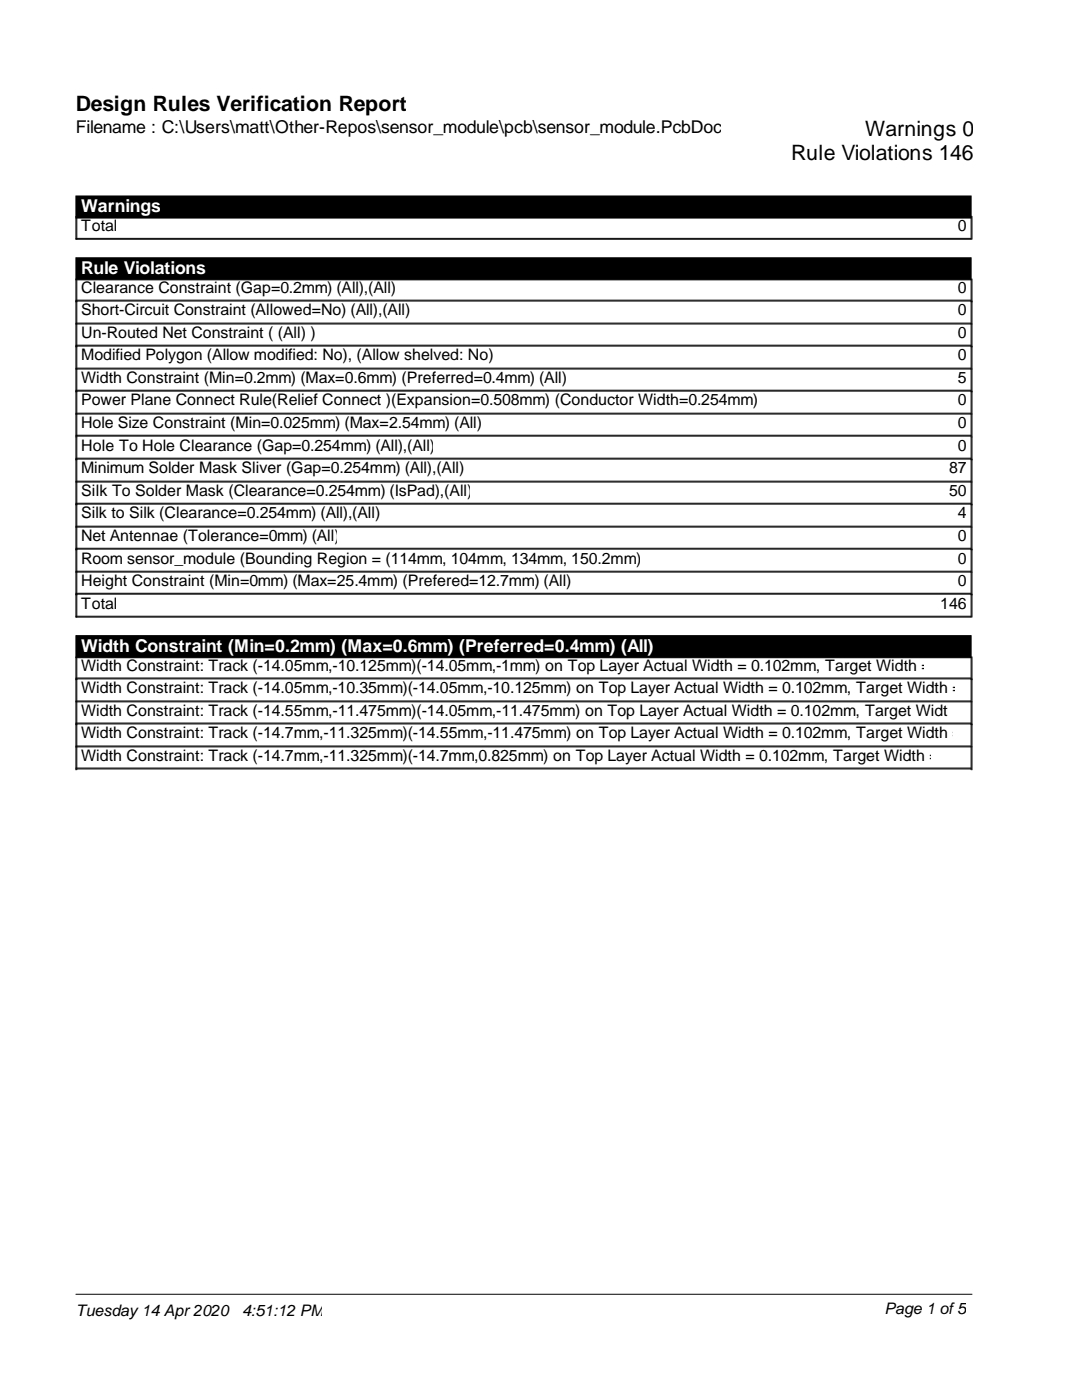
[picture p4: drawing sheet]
<svg xmlns="http://www.w3.org/2000/svg" width="216mm" height="279mm" viewBox="0 0 216 279" stroke-linecap="round" stroke-linejoin="round" font-family="sans-serif">
<defs><g id="words">
<g font-size="4.2">
<text x="15.1" y="22.2">Design Rules Verification Report</text>
<text x="172.6" y="27.1">Warnings 0</text>
<text x="157.8" y="32">Rule Violations 146</text>
</g>
<text font-size="3.5" x="15.1" y="26.6">Filename : C:\Users\matt\Other-Repos\sensor_module\pcb\sensor_module.PcbDoc</text>
<g font-size="3.5" fill="#fff">
<text x="16.2" y="42.3">Warnings</text>
<text x="16.2" y="54.6">Rule Violations</text>
<text x="16.2" y="130">Width Constraint (Min=0.2mm) (Max=0.6mm) (Preferred=0.4mm) (All)</text>
</g>
<g font-size="3.2">
<text x="16.2" y="46">Total</text>
<text x="191.1" y="46">0</text>
<text x="16.2" y="58.5">Clearance Constraint (Gap=0.2mm) (All),(All)</text>
<text x="191.1" y="58.5">0</text>
<text x="16.2" y="63">Short-Circuit Constraint (Allowed=No) (All),(All)</text>
<text x="191.1" y="63">0</text>
<text x="16.2" y="67.5">Un-Routed Net Constraint ( (All) )</text>
<text x="16.2" y="71.9">Modified Polygon (Allow modified: No), (Allow shelved: No)</text>
<text x="191.1" y="67.5">0</text>
<text x="191.1" y="71.9">0</text>
<text x="16.2" y="76.5">Width Constraint (Min=0.2mm) (Max=0.6mm) (Preferred=0.4mm) (All)</text>
<text x="191.1" y="76.5">5</text>
<text x="16.2" y="80.9">Power Plane Connect Rule(Relief Connect )(Expansion=0.508mm) (Conductor Width=0.254mm)</text>
<text x="191.1" y="80.9">0</text>
<text x="16.2" y="85.5">Hole Size Constraint (Min=0.025mm) (Max=2.54mm) (All)</text>
<text x="191.1" y="85.5">0</text>
<text x="16.2" y="90.1">Hole To Hole Clearance (Gap=0.254mm) (All),(All)</text>
<text x="16.2" y="94.5">Minimum Solder Mask Sliver (Gap=0.254mm) (All),(All)</text>
<text x="189.4" y="94.5">87</text>
<text x="191.1" y="90.1">0</text>
<text x="16.2" y="99.1">Silk To Solder Mask (Clearance=0.254mm) (IsPad),(All)</text>
<text x="189.4" y="99.1">50</text>
<text x="16.2" y="103.5">Silk to Silk (Clearance=0.254mm) (All),(All)</text>
<text x="191.1" y="103.5">4</text>
<text x="16.2" y="108.1">Net Antennae (Tolerance=0mm) (All)</text>
<text x="16.2" y="112.5">Room sensor_module (Bounding Region = (114mm, 104mm, 134mm, 150.2mm)</text>
<text x="191.1" y="108.1">0</text>
<text x="191.1" y="112.5">0</text>
<text x="16.2" y="117">Height Constraint (Min=0mm) (Max=25.4mm) (Prefered=12.7mm) (All)</text>
<text x="191.1" y="117">0</text>
<text x="16.2" y="121.4">Total</text>
<text x="187.6" y="121.4">146</text>
<text x="16.2" y="134">Width Constraint: Track (-14.05mm,-10.125mm)(-14.05mm,-1mm) on Top Layer Actual Width = 0.102mm, Target Width =</text>
<text x="16.2" y="138.4">Width Constraint: Track (-14.05mm,-10.35mm)(-14.05mm,-10.125mm) on Top Layer Actual Width = 0.102mm, Target Width =</text>
<text x="16.2" y="142.9">Width Constraint: Track (-14.55mm,-11.475mm)(-14.05mm,-11.475mm) on Top Layer Actual Width = 0.102mm, Target Width</text>
<text x="16.2" y="147.3">Width Constraint: Track (-14.7mm,-11.325mm)(-14.55mm,-11.475mm) on Top Layer Actual Width = 0.102mm, Target Width =</text>
<text x="16.2" y="151.9">Width Constraint: Track (-14.7mm,-11.325mm)(-14.7mm,0.825mm) on Top Layer Actual Width = 0.102mm, Target Width =</text>
<text x="15.1" y="262.6">Tuesday 14 Apr 2020</text>
<text x="48.3" y="262.6">4:51:12 PM</text>
<text x="176.5" y="262.2">Page 1 of 5</text>
</g>
</g></defs>
<path d="M15.1 39.1h178.7v4.4h-178.7zM15.1 51.4h178.7v4.5h-178.7zM15.1 126.9h178.7v4.4h-178.7z" fill="#000" stroke="#000" stroke-width=".2"/>
<g fill="none" stroke="#000" stroke-width=".2">
<path d="M15.1 43.2v4.5h178.7v-4.5M15.1 47.6h178.7M15.1 55.7v67.5h178.7v-67.5M15.1 59.9h178.7M15.3 43.2v4.5M15.3 55.7v67.5M194 43.2v4.5M194 55.7v67.5M15.1 60.1h178.7M15.1 64.7h178.7M15.1 64.5h178.7M15.1 69.1h178.7"/>
<path d="M15.1 68.9h178.7M15.1 73.6h178.7M15.1 73.5h178.7M15.1 78.1h178.7M15.1 77.9h178.7M15.1 82.6h178.7M15.1 82.5h178.7M15.1 87h178.7M15.1 86.9h178.7M15.1 91.6h178.7M15.1 91.4h178.7M15.1 96.2h178.7"/>
<path d="M15.1 96h178.7M15.1 100.6h178.7M15.1 100.4h178.7M15.1 105.2h178.7M15.1 105h178.7M15.1 109.6h178.7M15.1 109.4h178.7M15.1 114.2h178.7M15.1 114h178.7M15.1 118.6h178.7M15.1 118.4h178.7M15.1 131.1v22.5"/>
<path d="M15.1 123h178.7M15.1 135.5h178.7M15.1 135.3h178.7M15.1 139.9h178.7M15.3 131.1v22.5M193.8 131.1v22.5M194 131.1v22.5M15.1 140.1h178.7M15.1 144.5h178.7M15.1 144.3h178.7M15.1 149.1h178.7M15.1 148.9h178.7"/>
<path d="M15.1 153.5h178.7M15.1 153.3h178.7M15.1 258.3h178.9"/>
</g>
<use href="#words"/>
</svg>
